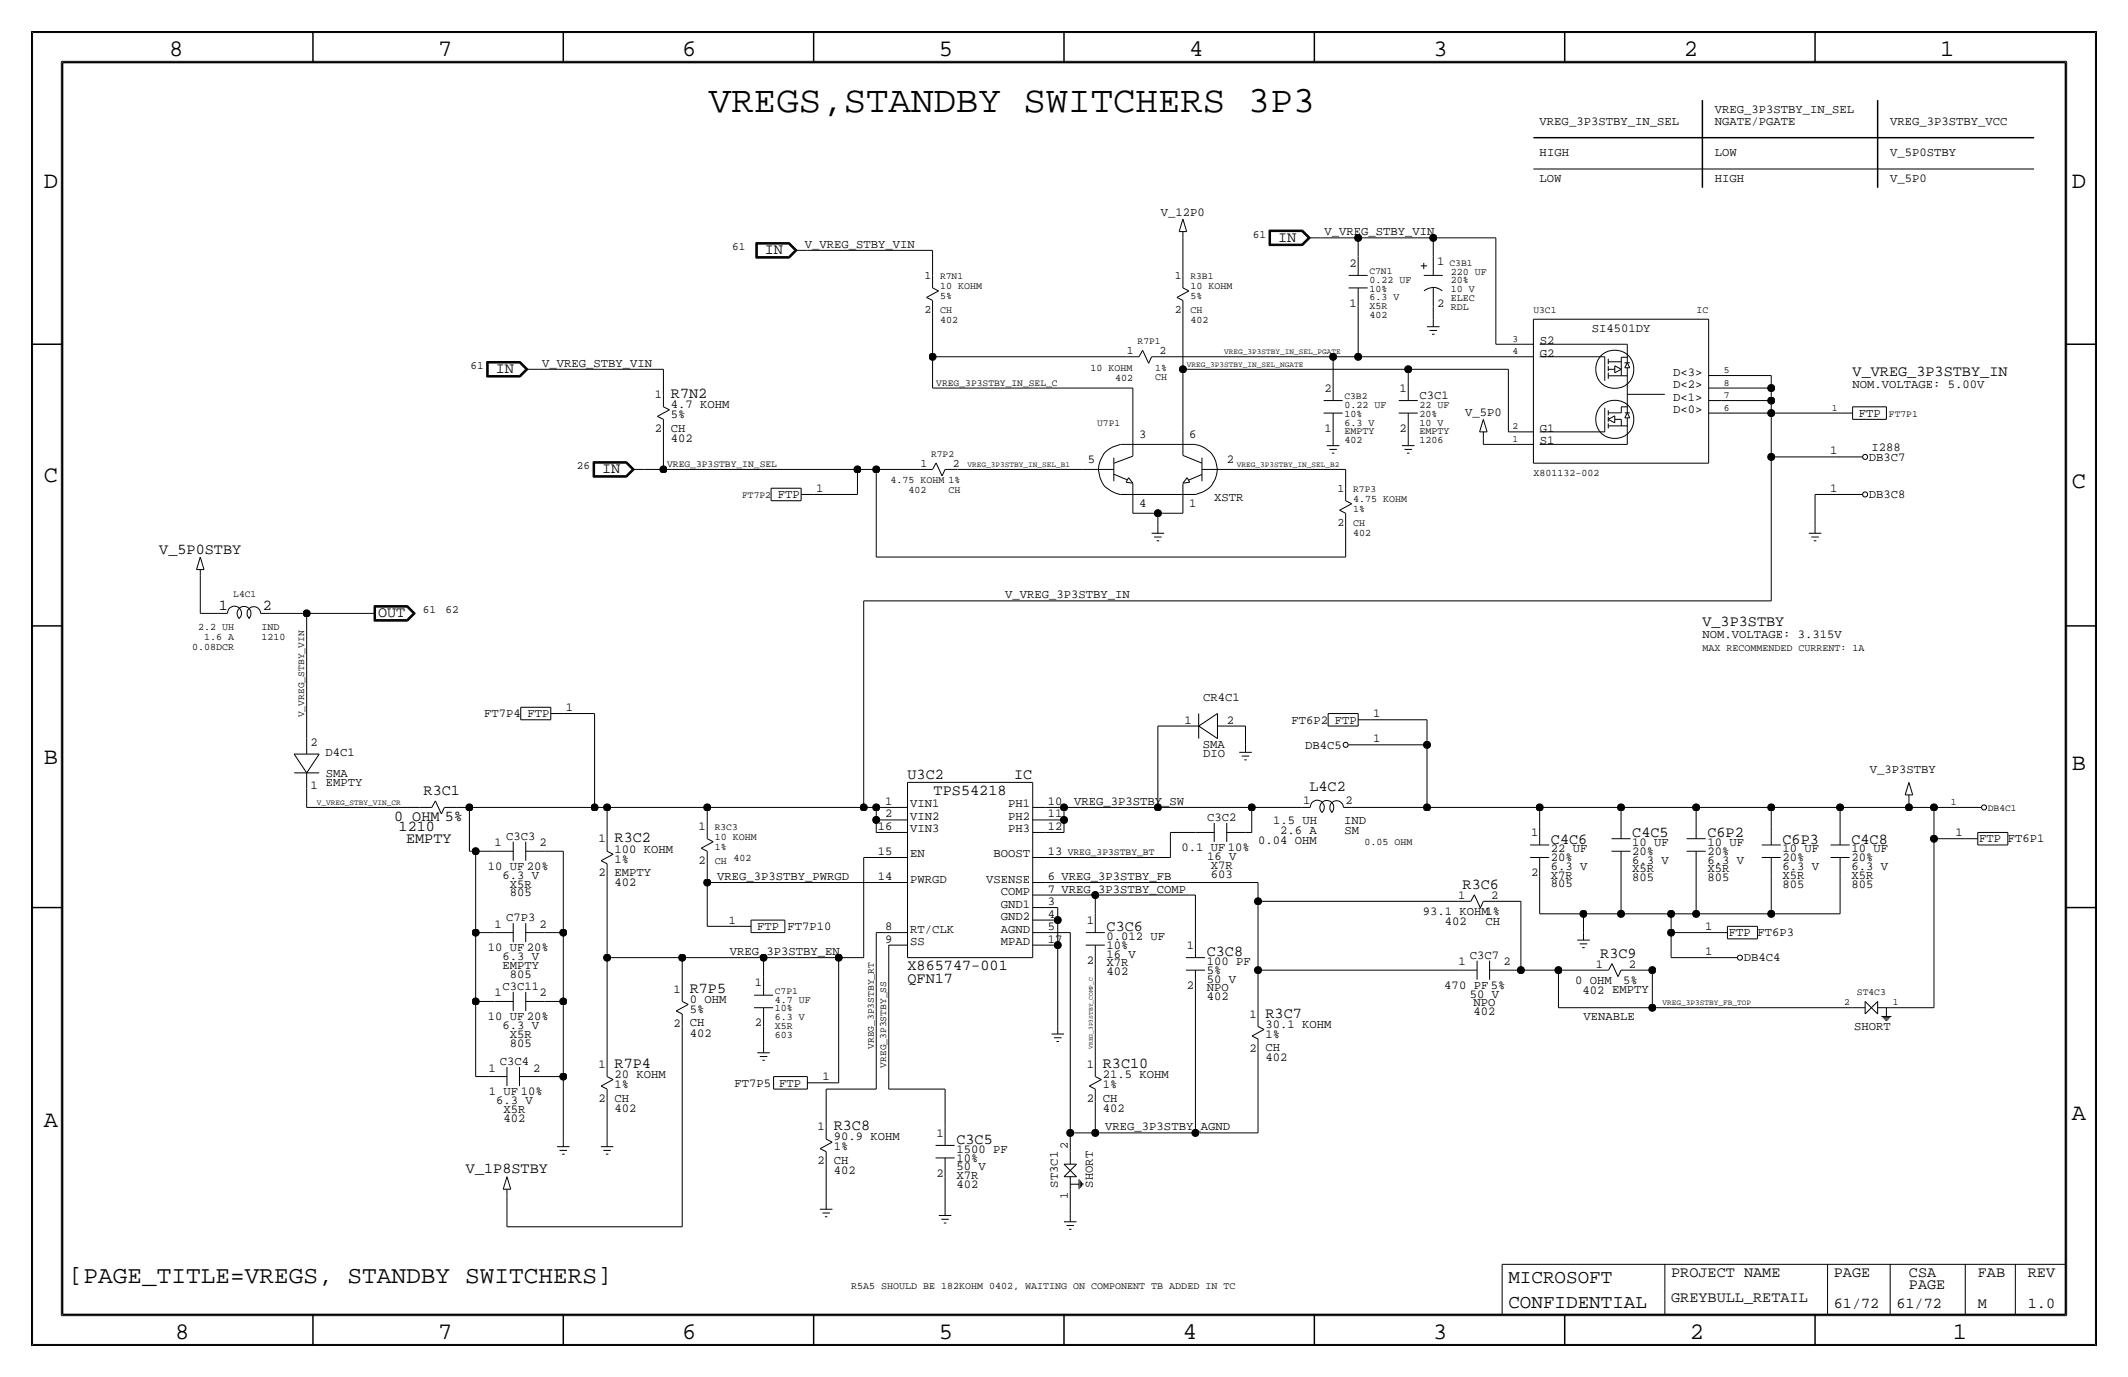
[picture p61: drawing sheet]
<svg xmlns="http://www.w3.org/2000/svg" width="432mm" height="279mm" viewBox="0 0 432 279" stroke-linecap="round" stroke-linejoin="round" font-family="sans-serif">
<defs><g id="words">
<text font-size="7.6" x="143.9" y="22.8">VREGS,STANDBY SWITCHERS 3P3</text>
<text font-size="5" x="14" y="260.3">[PAGE_TITLE=VREGS, STANDBY SWITCHERS]</text>
<g font-size="4.8">
<text x="34.3" y="11.4">8</text>
<text x="88.9" y="11.4">7</text>
<text x="138.5" y="11.4">6</text>
<text x="190.5" y="11.4">5</text>
<text x="241.3" y="11.4">4</text>
<text x="290.8" y="11.4">3</text>
<text x="341.6" y="11.4">2</text>
<text x="393.7" y="11.4">1</text>
<text x="8.9" y="38.1">D</text>
<text x="420.4" y="38.1">D</text>
<text x="8.9" y="97.8">C</text>
<text x="420.4" y="99.1">C</text>
<text x="8.9" y="154.9">B</text>
<text x="420.4" y="156.2">B</text>
<text x="420.4" y="227.3">A</text>
<text x="8.9" y="228.6">A</text>
<text x="35.6" y="271.8">8</text>
<text x="88.9" y="271.8">7</text>
<text x="138.4" y="271.8">6</text>
<text x="190.5" y="271.8">5</text>
<text x="240" y="271.8">4</text>
<text x="290.8" y="271.8">3</text>
<text x="342.9" y="271.8">2</text>
<text x="396.2" y="271.8">1</text>
</g>
<g font-size="3.9">
<text x="306.1" y="260.4">MICROSOFT</text>
<text x="306.1" y="265.4">CONFIDENTIAL</text>
</g>
<g font-size="3.1">
<text x="155.2" y="51.6">IN</text>
<text x="259.3" y="49">IN</text>
<text x="100.6" y="75.7">IN</text>
<text x="375.9" y="76.2">V_VREG_3P3STBY_IN</text>
<text x="136.1" y="80.8">R7N2</text>
<text x="122.2" y="96">IN</text>
<text x="32.3" y="112.4">V_5P0STBY</text>
<text x="44.4" y="123.7">1</text>
<text x="53.3" y="123.7">2</text>
<text x="76.7" y="125.2">OUT</text>
<text x="345.4" y="127">V_3P3STBY</text>
<text x="86" y="161.3">R3C1</text>
<text x="184.1" y="158">U3C2</text>
<text x="189.5" y="161.3">TPS54218</text>
<text x="205.8" y="158">IC</text>
<text x="265.7" y="160.4">L4C2</text>
<text x="80" y="166.6">0 OHM 5%</text>
<text x="80.9" y="168.7">1210</text>
<text x="82.4" y="171.1">EMPTY</text>
<text x="124.7" y="170.9">R3C2</text>
<text x="314.7" y="171.2">C4C6</text>
<text x="331.2" y="169.9">C4C5</text>
<text x="346.5" y="169.9">C6P2</text>
<text x="361.7" y="171.2">C6P3</text>
<text x="375.7" y="171.2">C4C8</text>
<text x="296.8" y="180.3">R3C6</text>
<text x="224.5" y="189">C3C6</text>
<text x="184.1" y="196.9">X865747-001</text>
<text x="244.9" y="194.1">C3C8</text>
<text x="324.7" y="194.3">R3C9</text>
<text x="140" y="201.4">R7P5</text>
<text x="184.1" y="199.4">QFN17</text>
<text x="256.8" y="206.5">R3C7</text>
<text x="124.7" y="216.7">R7P4</text>
<text x="223.8" y="216.7">R3C10</text>
<text x="169.2" y="229.4">R3C8</text>
<text x="194.1" y="232.2">C3C5</text>
<text x="94.5" y="238.1">V_1P8STBY</text>
<text x="339.1" y="259.1">PROJECT NAME</text>
<text x="372.1" y="259.1">PAGE</text>
<text x="387.4" y="259.1">CSA</text>
<text x="387.4" y="261.6">PAGE</text>
<text x="401.3" y="259.1">FAB</text>
<text x="411.5" y="259.1">REV</text>
<text x="339.1" y="264.2">GREYBULL_RETAIL</text>
<text x="372.1" y="265.4">61/72</text>
<text x="384.8" y="265.4">61/72</text>
<text x="401.3" y="265.4">M</text>
<text x="411.5" y="265.4">1.0</text>
</g>
<g font-size="2.5">
<text x="348" y="22.9">VREG_3P3STBY_IN_SEL</text>
<text x="312.4" y="25.4">VREG_3P3STBY_IN_SEL</text>
<text x="348" y="25.4">NGATE/PGATE</text>
<text x="383.5" y="25.4">VREG_3P3STBY_VCC</text>
<text x="312.4" y="31.8">HIGH</text>
<text x="348" y="31.8">LOW</text>
<text x="383.5" y="31.8">V_5P0STBY</text>
<text x="312.4" y="36.8">LOW</text>
<text x="348" y="36.8">HIGH</text>
<text x="383.5" y="36.8">V_5P0</text>
<text x="235.6" y="43.8">V_12P0</text>
<text x="268.7" y="47.8">V_VREG_STBY_VIN</text>
<text x="163.3" y="50.3">V_VREG_STBY_VIN</text>
<text x="291.6" y="53.8">1</text>
<text x="273.8" y="54.1">2</text>
<text x="273.8" y="62.2">1</text>
<text x="291.6" y="62.2">2</text>
<text x="312.4" y="69.9">S2</text>
<text x="323" y="67.3">SI4501DY</text>
<text x="110" y="74.4">V_VREG_STBY_VIN</text>
<text x="312.4" y="72.4">G2</text>
<text x="339.5" y="76.2">D&lt;3&gt;</text>
<text x="132.9" y="80.8">1</text>
<text x="136.1" y="82.8">4.7 KOHM</text>
<text x="268.8" y="79.5">2</text>
<text x="284" y="79.5">1</text>
<text x="288" y="81">C3C1</text>
<text x="339.5" y="83.8">D&lt;0&gt;</text>
<text x="339.5" y="81.3">D&lt;1&gt;</text>
<text x="339.5" y="78.7">D&lt;2&gt;</text>
<text x="375.9" y="78.7">NOM.VOLTAGE: 5.00V</text>
<text x="132.9" y="87.6">2</text>
<text x="136.1" y="89.7">402</text>
<text x="136.1" y="87.6">CH</text>
<text x="136.1" y="84.8">5%</text>
<text x="231.1" y="88.9">3</text>
<text x="241.3" y="88.9">6</text>
<text x="268.8" y="87.6">1</text>
<text x="284" y="87.6">2</text>
<text x="297.3" y="84.4">V_5P0</text>
<text x="312.4" y="87.6">G1</text>
<text x="377.2" y="84.6">FTP</text>
<text x="220.8" y="94">5</text>
<text x="248.9" y="94">2</text>
<text x="312.4" y="90.2">S1</text>
<text x="371.4" y="92.2">1</text>
<text x="379.2" y="93.5">DB3C7</text>
<text x="379.7" y="91.4">I288</text>
<text x="157.8" y="101.1">FTP</text>
<text x="165.6" y="99.8">1</text>
<text x="246.4" y="101.6">XSTR</text>
<text x="371.4" y="99.8">1</text>
<text x="379.2" y="101.1">DB3C8</text>
<text x="231.1" y="102.9">4</text>
<text x="241.3" y="102.9">1</text>
<text x="204" y="121.4">V_VREG_3P3STBY_IN</text>
<text x="345.4" y="129.5">NOM.VOLTAGE: 3.315V</text>
<text x="244.1" y="142.2">CR4C1</text>
<text x="98.2" y="145.5">FT7P4</text>
<text x="107" y="145.5">FTP</text>
<text x="114.8" y="144.3">1</text>
<text x="240.3" y="146.8">1</text>
<text x="248.9" y="146.8">2</text>
<text x="262.1" y="146.8">FT6P2</text>
<text x="270.9" y="146.8">FTP</text>
<text x="278.6" y="145.5">1</text>
<text x="63" y="151.4">2</text>
<text x="66" y="153.4">D4C1</text>
<text x="244.1" y="151.7">SMA</text>
<text x="244.1" y="153.6">DIO</text>
<text x="264.8" y="151.9">DB4C5</text>
<text x="278.6" y="150.6">1</text>
<text x="63" y="160">1 EMPTY</text>
<text x="66.1" y="157.6">SMA</text>
<text x="379.4" y="156.8">V_3P3STBY</text>
<text x="179.6" y="165.9">2</text>
<text x="179.6" y="163.3">1</text>
<text x="184.7" y="166.4">VIN2</text>
<text x="184.7" y="163.8">VIN1</text>
<text x="204.6" y="166.4">PH2</text>
<text x="204.6" y="163.8">PH1</text>
<text x="212.6" y="165.9">11</text>
<text x="212.6" y="163.3">10</text>
<text x="217.9" y="163.3">VREG_3P3STBY_SW</text>
<text x="244.9" y="166.6">C3C2</text>
<text x="258.3" y="167.1">1.5 UH</text>
<text x="264.4" y="163.1">1</text>
<text x="272.7" y="167.2">IND</text>
<text x="273" y="163.1">2</text>
<text x="100.4" y="171.7">1</text>
<text x="102.7" y="170.4">C3C3</text>
<text x="109.5" y="171.7">2</text>
<text x="121.5" y="170.9">1</text>
<text x="124.7" y="173">100 KOHM</text>
<text x="141.8" y="168.4">1</text>
<text x="178.1" y="168.4">16</text>
<text x="178.1" y="173.5">15</text>
<text x="184.7" y="168.9">VIN3</text>
<text x="184.7" y="174">EN</text>
<text x="201.6" y="174">BOOST</text>
<text x="204.6" y="168.9">PH3</text>
<text x="212.6" y="168.4">12</text>
<text x="212.6" y="173.5">13</text>
<text x="239.7" y="172.7">0.1 UF 10%</text>
<text x="255.3" y="171.2">0.04 OHM</text>
<text x="259.8" y="169.2">2.6 A</text>
<text x="272.8" y="169.2">SM</text>
<text x="310.7" y="169.7">1</text>
<text x="314.7" y="173">22 UF</text>
<text x="331.2" y="173.5">20%</text>
<text x="331.2" y="171.7">10 UF</text>
<text x="346.5" y="173.5">20%</text>
<text x="346.5" y="171.7">10 UF</text>
<text x="361.7" y="173">10 UF</text>
<text x="375.7" y="173">10 UF</text>
<text x="396.8" y="169.7">1</text>
<text x="401.6" y="170.9">FTP FT6P1</text>
<text x="99" y="176.5">10 UF 20%</text>
<text x="101.9" y="178.3">6.3 V</text>
<text x="121.5" y="177.8">2</text>
<text x="124.7" y="175">1%</text>
<text x="124.7" y="179.8">402</text>
<text x="124.7" y="177.8">EMPTY</text>
<text x="141.8" y="175.3">2</text>
<text x="145.5" y="178.6">VREG_3P3STBY_PWRGD</text>
<text x="178.1" y="178.6">14</text>
<text x="184.7" y="179.1">PWRGD</text>
<text x="200.1" y="179.1">VSENSE</text>
<text x="212.6" y="178.6">6 VREG_3P3STBY_FB</text>
<text x="244.9" y="174.5">16 V</text>
<text x="245.7" y="176.3">X7R</text>
<text x="245.7" y="178.1">603</text>
<text x="310.7" y="177.8">2</text>
<text x="314.7" y="174.7">20%</text>
<text x="314.7" y="176.5">6.3 V</text>
<text x="314.7" y="178.3">X7R</text>
<text x="331.2" y="175.2">6.3 V</text>
<text x="331.2" y="178.8">805</text>
<text x="331.2" y="177">X5R</text>
<text x="346.5" y="177">X5R</text>
<text x="346.5" y="175.3">6.3 V</text>
<text x="346.5" y="178.8">805</text>
<text x="361.7" y="174.7">20%</text>
<text x="361.7" y="178.3">X5R</text>
<text x="361.7" y="176.5">6.3 V</text>
<text x="375.7" y="174.8">20%</text>
<text x="375.7" y="178.3">X5R</text>
<text x="375.7" y="176.5">6.3 V</text>
<text x="103.4" y="180.1">X5R</text>
<text x="103.4" y="181.9">805</text>
<text x="203.1" y="184.1">GND1</text>
<text x="203.1" y="181.6">COMP</text>
<text x="212.6" y="183.6">3</text>
<text x="212.6" y="181.1">7 VREG_3P3STBY_COMP</text>
<text x="288.7" y="185.7">93.1 KOHM1%</text>
<text x="295.9" y="182.4">1</text>
<text x="302.6" y="182.4">2</text>
<text x="314.7" y="180.1">805</text>
<text x="361.7" y="180.1">805</text>
<text x="375.7" y="180.1">805</text>
<text x="100.4" y="188.2">1</text>
<text x="102.7" y="186.9">C7P3</text>
<text x="109.5" y="188.2">2</text>
<text x="153.7" y="188.7">FTP</text>
<text x="159.8" y="188.7">FT7P10</text>
<text x="179.6" y="191.3">9</text>
<text x="179.6" y="188.7">8</text>
<text x="184.7" y="191.8">SS</text>
<text x="184.7" y="189.2">RT/CLK</text>
<text x="203.1" y="191.8">MPAD</text>
<text x="203.1" y="186.7">GND2</text>
<text x="203.1" y="189.2">AGND</text>
<text x="212.6" y="191.3">17</text>
<text x="212.6" y="186.2">4</text>
<text x="212.6" y="188.7">5</text>
<text x="220.5" y="187.5">1</text>
<text x="224.5" y="190.7">0.012 UF</text>
<text x="293.2" y="187.7">402</text>
<text x="301.4" y="187.6">CH</text>
<text x="346" y="188.7">1</text>
<text x="350.8" y="190">FTP FT6P3</text>
<text x="99" y="193">10 UF 20%</text>
<text x="101.9" y="194.8">6.3 V</text>
<text x="101.9" y="196.6">EMPTY</text>
<text x="148.1" y="193.8">VREG_3P3STBY_EN</text>
<text x="220.5" y="195.6">2</text>
<text x="224.5" y="196.1">X7R</text>
<text x="224.5" y="194.3">16 V</text>
<text x="224.5" y="192.5">10%</text>
<text x="224.5" y="197.9">402</text>
<text x="240.8" y="192.5">1</text>
<text x="244.9" y="195.8">100 PF</text>
<text x="244.9" y="197.6">5%</text>
<text x="295.9" y="195.8">1</text>
<text x="298.3" y="194.6">C3C7</text>
<text x="305.1" y="195.8">2</text>
<text x="323.8" y="196.3">1</text>
<text x="330.5" y="196.3">2</text>
<text x="346" y="193.8">1</text>
<text x="353.8" y="195.1">DB4C4</text>
<text x="100.4" y="202.2">1</text>
<text x="101.9" y="200.9">C3C11</text>
<text x="103.4" y="198.4">805</text>
<text x="109.5" y="202.2">2</text>
<text x="136.7" y="201.4">1</text>
<text x="140" y="203.5">0 OHM</text>
<text x="153.2" y="200.2">1</text>
<text x="240.8" y="200.7">2</text>
<text x="244.9" y="202.9">402</text>
<text x="244.9" y="199.4">50 V</text>
<text x="244.9" y="201.2">NPO</text>
<text x="293.1" y="200.6">470 PF 5%</text>
<text x="298.3" y="202.4">50 V</text>
<text x="319.6" y="199.6">0 OHM</text>
<text x="321.1" y="201.7">402 EMPTY</text>
<text x="329.4" y="199.6">5%</text>
<text x="99" y="207">10 UF 20%</text>
<text x="101.9" y="208.8">6.3 V</text>
<text x="136.7" y="208.3">2</text>
<text x="140" y="205.5">5%</text>
<text x="140" y="208.3">CH</text>
<text x="153.2" y="208.3">2</text>
<text x="253.5" y="206.5">1</text>
<text x="256.8" y="208.5">30.1 KOHM</text>
<text x="299" y="206">402</text>
<text x="299" y="204.2">NPO</text>
<text x="321.3" y="207">VENABLE</text>
<text x="376.3" y="209">SHORT</text>
<text x="103.4" y="212.3">805</text>
<text x="103.4" y="210.6">X5R</text>
<text x="140" y="210.3">402</text>
<text x="253.5" y="213.4">2</text>
<text x="256.8" y="210.6">1%</text>
<text x="256.8" y="215.4">402</text>
<text x="256.8" y="213.4">CH</text>
<text x="99.1" y="217.4">1</text>
<text x="101.4" y="216.2">C3C4</text>
<text x="108.2" y="217.4">2</text>
<text x="121.4" y="216.7">1</text>
<text x="124.7" y="218.7">20 KOHM</text>
<text x="124.7" y="220.7">1%</text>
<text x="149" y="220.5">FT7P5</text>
<text x="158.1" y="220.5">FTP</text>
<text x="166.9" y="219.2">1</text>
<text x="220.5" y="216.7">1</text>
<text x="223.8" y="218.7">21.5 KOHM</text>
<text x="223.8" y="220.7">1%</text>
<text x="99.2" y="222.3">1 UF 10%</text>
<text x="100.7" y="224">6.3 V</text>
<text x="102.2" y="225.8">X5R</text>
<text x="102.2" y="227.6">402</text>
<text x="121.4" y="223.5">2</text>
<text x="124.7" y="223.5">CH</text>
<text x="124.7" y="225.6">402</text>
<text x="220.5" y="223.5">2</text>
<text x="223.8" y="223.5">CH</text>
<text x="223.8" y="225.5">402</text>
<text x="165.9" y="229.4">1</text>
<text x="169.2" y="231.4">90.9 KOHM</text>
<text x="169.2" y="233.4">1%</text>
<text x="190" y="230.6">1</text>
<text x="194.1" y="233.9">1500 PF</text>
<text x="224.3" y="229.4">VREG_3P3STBY_AGND</text>
<text x="165.9" y="236.2">2</text>
<text x="169.2" y="236.2">CH</text>
<text x="169.2" y="238.3">402</text>
<text x="190" y="238.8">2</text>
<text x="194.1" y="237.5">50 V</text>
<text x="194.1" y="239.3">X7R</text>
<text x="194.1" y="235.7">10%</text>
<text x="194.1" y="241.1">402</text>
<text x="214.6" y="241" transform="rotate(-90 214.6 241)">ST3C1</text>
<text x="221.7" y="241" transform="rotate(-90 221.7 241)">SHORT</text>
</g>
<g font-size="2.4">
<text x="147.9" y="187.5">1</text>
<text x="216.7" y="233.2" transform="rotate(-90 216.7 233.2)">2</text>
<text x="216.7" y="243.3" transform="rotate(-90 216.7 243.3)">1</text>
</g>
<g font-size="2.3">
<text x="148.5" y="50.8">61</text>
<text x="254.2" y="48.3">61</text>
<text x="187.6" y="56.6">1</text>
<text x="238.4" y="56.6">1</text>
<text x="187.6" y="63.5">2</text>
<text x="238.4" y="63.5">2</text>
<text x="228.7" y="71.9">1</text>
<text x="235.3" y="71.9">2</text>
<text x="95.5" y="74.9">61</text>
<text x="117" y="95.3">26</text>
<text x="186.8" y="94.7">1</text>
<text x="193.3" y="94.7">2</text>
<text x="271.4" y="99.8">1</text>
<text x="271.4" y="106.7">2</text>
<text x="85.8" y="124.5">61</text>
<text x="90.4" y="124.5">62</text>
</g>
<g font-size="2">
<text x="294.1" y="53.9">C3B1</text>
<text x="190.8" y="58.7">10 KOHM</text>
<text x="190.8" y="56.6">R7N1</text>
<text x="241.6" y="58.7">10 KOHM</text>
<text x="241.6" y="56.6">R3B1</text>
<text x="277.9" y="55.6">C7N1</text>
<text x="277.9" y="59.2">10%</text>
<text x="277.9" y="57.4">0.22 UF</text>
<text x="294.4" y="59.3">10 V</text>
<text x="294.4" y="57.5">20%</text>
<text x="294.4" y="55.7">220 UF</text>
<text x="190.8" y="60.7">5%</text>
<text x="190.8" y="65.5">402</text>
<text x="190.8" y="63.5">CH</text>
<text x="241.6" y="65.5">402</text>
<text x="241.6" y="60.7">5%</text>
<text x="241.6" y="63.5">CH</text>
<text x="277.9" y="61">6.3 V</text>
<text x="277.9" y="64.5">402</text>
<text x="277.9" y="62.7">X5R</text>
<text x="294.4" y="61.1">ELEC</text>
<text x="294.4" y="62.8">RDL</text>
<text x="311.1" y="63.5">U3C1</text>
<text x="344.3" y="63.5">IC</text>
<text x="230.8" y="69.9">R7P1</text>
<text x="306.9" y="69.3">3</text>
<text x="306.9" y="71.9">4</text>
<text x="221.3" y="75.2">10 KOHM</text>
<text x="226.3" y="77.2">402</text>
<text x="234.4" y="77.1">CH</text>
<text x="234.4" y="75.2">1%</text>
<text x="349.8" y="75.7">5</text>
<text x="190" y="78.2">VREG_3P3STBY_IN_SEL_C</text>
<text x="272.8" y="82.8">0.22 UF</text>
<text x="272.8" y="81">C3B2</text>
<text x="288" y="82.8">22 UF</text>
<text x="349.8" y="78.2">8</text>
<text x="349.8" y="80.8">7</text>
<text x="349.8" y="83.3">6</text>
<text x="371.7" y="83.3">1</text>
<text x="222.6" y="86.4">U7P1</text>
<text x="272.8" y="89.9">402</text>
<text x="272.8" y="84.6">10%</text>
<text x="272.8" y="86.4">6.3 V</text>
<text x="272.8" y="88.1">EMPTY</text>
<text x="288" y="89.9">1206</text>
<text x="288" y="86.4">10 V</text>
<text x="288" y="84.6">20%</text>
<text x="288" y="88.1">EMPTY</text>
<text x="306.9" y="89.7">1</text>
<text x="306.9" y="87.1">2</text>
<text x="383.3" y="84.6">FT7P1</text>
<text x="135.4" y="94.7">VREG_3P3STBY_IN_SEL</text>
<text x="188.9" y="92.7">R7P2</text>
<text x="150.6" y="101.1">FT7P2</text>
<text x="180.7" y="98">4.75 KOHM 1%</text>
<text x="184.4" y="100.1">402</text>
<text x="192.5" y="100">CH</text>
<text x="274.6" y="101.9">4.75 KOHM</text>
<text x="274.6" y="99.8">R7P3</text>
<text x="311.1" y="96.5">X801132-002</text>
<text x="274.6" y="106.7">CH</text>
<text x="274.6" y="103.9">1%</text>
<text x="274.6" y="108.7">402</text>
<text x="47.3" y="121.1">L4C1</text>
<text x="39" y="131.8">0.08DCR</text>
<text x="40.2" y="127.8">2.2 UH</text>
<text x="41.4" y="129.8">1.6 A</text>
<text x="53" y="127.9">IND</text>
<text x="53.1" y="129.8">1210</text>
<text x="345.4" y="132.1">MAX RECOMMENDED CURRENT: 1A</text>
<text x="61.7" y="145.5" transform="rotate(-90 61.7 145.5)">V_VREG_STBY_VIN</text>
<text x="395.8" y="163.3">1</text>
<text x="403.4" y="164.6">DB4C1</text>
<text x="145" y="172.5">1%</text>
<text x="145" y="170.4">10 KOHM</text>
<text x="145" y="168.4">R3C3</text>
<text x="216.7" y="173.5">VREG_3P3STBY_BT</text>
<text x="276.9" y="171.4">0.05 OHM</text>
<text x="145" y="175.3">CH 402</text>
<text x="157.2" y="203.5">4.7 UF</text>
<text x="157.2" y="201.7">C7P1</text>
<text x="374.2" y="204">2</text>
<text x="376.8" y="201.9">ST4C3</text>
<text x="384" y="204">1</text>
<text x="157.2" y="208.8">X5R</text>
<text x="157.2" y="207">6.3 V</text>
<text x="157.2" y="205.2">10%</text>
<text x="157.2" y="210.6">603</text>
<text x="177.3" y="212.9" transform="rotate(-90 177.3 212.9)">VREG_3P3STBY_RT</text>
<text x="179.8" y="216.7" transform="rotate(-90 179.8 216.7)">VREG_3P3STBY_SS</text>
<text x="172.7" y="261.6">R5A5 SHOULD BE 182KOHM 0402, WAITING ON COMPONENT TB ADDED IN TC</text>
</g>
<g font-size="1.6">
<text x="248.4" y="71.9">VREG_3P3STBY_IN_SEL_PGATE</text>
<text x="240.8" y="74.4">VREG_3P3STBY_IN_SEL_NGATE</text>
<text x="196.3" y="94.7">VREG_3P3STBY_IN_SEL_B1</text>
<text x="251" y="94.7">VREG_3P3STBY_IN_SEL_B2</text>
<text x="64.3" y="163.3">V_VREG_STBY_VIN_CR</text>
<text x="337.3" y="204">VREG_3P3STBY_FB_TOP</text>
</g>
<text font-size="1.3" x="221.7" y="212.9" transform="rotate(-90 221.7 212.9)">VREG_3P3STBY_COMP_C</text>
</g></defs>
<!-- layer: Nets -->
<g fill="none" stroke="#000" stroke-width=".2">
<path d="M311.1 34.3h101.7zM163.8 50.8h25.4zM189.2 50.8v5.1zM240 48.3v7.6zM268 48.3h7.6zM275.6 48.3v3.8zM275.6 48.3h15.2zM290.8 48.3h12.7zM290.8 48.3v3.8zM303.5 48.3v21.5zM109.2 74.9h25.4zM134.6 74.9v5.1z"/>
<path d="M189.2 78.7h40.7zM189.2 72.4h39.4zM189.2 63.5v8.9zM189.2 72.4v6.3zM229.9 78.7v8.9zM236.2 72.4h34.3zM240 74.9v12.7zM240 74.9h45.8zM240 63.5v11.4zM270.5 72.4v5.1zM270.5 72.4h5.1zM275.6 72.4h33z"/>
<path d="M275.6 62.2v10.2zM285.7 74.9h20.4zM285.8 74.9v2.6zM290.8 62.2v2.6zM303.5 69.8h5.1zM306.1 74.9v12.7zM349.2 78.7h10.2zM349.2 76.2h10.2zM359.4 76.2v2.5zM359.4 78.7v2.6zM130.8 95.2h3.8zM134.6 95.2h39.4z"/>
<path d="M134.6 87.6v7.7zM174 95.2h3.8zM174 95.2v5.1zM177.8 95.2v17.8zM177.8 95.2h8.9zM194.3 95.2h25.4zM250.2 95.2h22.8zM270.5 87.6v1.3zM273 95.2v3.9zM285.8 87.6v1.3zM301 88.9v1.3zM301 90.2h7.6z"/>
<path d="M306.1 87.6h2.5zM349.2 81.3h10.2zM349.2 83.8h10.2zM359.4 81.3v2.5zM359.4 83.8h14zM359.4 83.8v8.9zM359.4 92.7v29.2zM359.4 92.7h14zM40.6 116.8v7.7zM165.1 100.3h8.9zM177.8 113h95.2zM229.9 104.1h5z"/>
<path d="M229.9 102.9v1.2zM234.9 104.1v2.6zM235 104.1h5zM240 102.9v1.2zM273 106.7v6.3zM368.3 100.3v6.4zM368.3 100.3h5.1zM40.6 124.5h3.8zM54.6 124.5h7.6zM62.2 124.5h11.5zM62.2 124.5v25.4zM175.3 121.9h184.1z"/>
<path d="M175.3 121.9v41.9zM114.3 144.8h6.3zM120.6 144.8v19zM234.9 147.3v16.5zM235 147.3h5zM250.2 147.3h2.5zM252.7 147.3v3.8zM278.1 151.1h11.5zM278.1 146h11.5zM289.6 151.1v12.7zM289.6 146v5.1zM62.2 160v3.8z"/>
<path d="M62.2 163.8h22.9zM92.7 163.8h2.5zM95.2 163.8h25.4zM95.2 163.8v8.9zM95.2 172.7h1.3zM96.5 172.7h3.8zM96.5 172.7v16.5zM110.5 172.7h3.8zM114.3 172.7v16.5zM120.6 163.8h2.6zM123.2 163.8v6.4zM123.2 177.8v16.5z"/>
<path d="M123.2 163.8h20.3zM143.5 179.1h38.1zM143.5 175.3v3.8zM143.5 179.1v8.9zM143.5 163.8h31.8zM143.5 163.8v3.8zM175.3 163.8h2.5zM175.3 174h6.3zM175.3 174v20.3zM177.8 168.9h3.8zM177.8 166.4v2.5zM177.8 166.4h3.8z"/>
<path d="M177.8 163.8v2.6zM177.8 163.8h3.8zM212.1 179.1h43.2zM212.1 163.8h3.8zM212.1 168.9h3.8zM212.1 166.4h3.8zM212.1 174h25.4zM215.9 166.4v2.5zM215.9 163.8v2.6zM215.9 163.8h19zM234.9 163.8h19.1zM237.5 168.9h5.1z"/>
<path d="M237.5 168.9v5.1zM252.7 168.9h1.3zM254 163.8h10.2zM254 163.8v5.1zM255.3 179.1v3.8zM274.3 163.8h15.3zM289.6 163.8h22.8zM312.4 177.8v7.6zM312.4 163.8h16.5zM312.4 163.8v3.8zM328.9 176.5v8.9zM328.9 163.8h15.3z"/>
<path d="M328.9 163.8v2.6zM344.2 176.5v8.9zM344.2 163.8h15.2zM344.2 163.8v2.6zM359.4 177.8v7.6zM359.4 163.8h14zM359.4 163.8v3.8zM373.4 177.8v7.6zM373.4 163.8h14zM373.4 163.8v3.8zM387.3 162.6v1.2zM387.3 163.8h5.1z"/>
<path d="M392.4 163.8v6.4zM392.4 170.2h6.4zM392.4 170.2v34.3zM392.4 163.8h5.1zM96.5 189.2h3.8zM96.5 189.2v14zM110.5 189.2h3.8zM114.3 189.2v14zM123.2 194.3v21.6zM123.2 194.3h15.2zM138.4 194.3h16.5zM138.4 194.3v6.4z"/>
<path d="M143.5 188h6.4zM154.9 194.3h15.3zM154.9 194.3v3.8zM170.2 194.3h5.1zM170.2 194.3v25.4zM177.8 189.2h3.8zM177.8 189.2v31.8zM180.3 191.8v29.2zM180.3 191.8h1.3zM212.1 189.2h5.1zM212.1 181.6h10.1zM212.1 191.8h2.5z"/>
<path d="M212.1 186.7h2.5zM212.1 184.1h2.5zM214.6 191.8v16.5zM214.6 186.7v5.1zM214.6 184.1v2.6zM217.2 189.2v40.7zM222.2 181.6h20.4zM222.2 181.6v3.8zM222.2 195.6v20.3zM242.6 181.6v8.9zM255.3 182.9v13.9zM255.3 196.8v8.9z"/>
<path d="M255.3 182.9h40.6zM255.3 196.8h40.6zM303.5 182.9h5.1zM306.1 196.8h2.5zM308.6 182.9v13.9zM308.6 196.8h7.6zM312.4 185.4h8.9zM316.2 196.8h7.7zM316.2 196.8v7.7zM321.3 185.4v3.8zM321.3 185.4h7.6zM328.9 185.4h10.2z"/>
<path d="M331.5 196.8h3.8zM335.3 196.9v7.6zM339.1 185.4h5.1zM339.1 185.4v3.8zM339.1 189.2v5.1zM339.1 194.3h8.9zM339.1 189.2h8.9zM344.2 185.4h15.2zM359.4 185.4h14zM96.5 203.2h3.8zM96.5 203.2v15.2zM96.5 218.4h2.6z"/>
<path d="M109.2 218.4h5.1zM110.5 203.2h3.8zM114.3 203.2v15.2zM114.3 218.4v12.7zM138.4 208.3v40.6zM154.9 208.3v3.8zM166.4 219.7h3.8zM242.6 200.7v29.2zM255.3 213.4v16.5zM316.2 204.5h19.1zM335.3 204.5h40.6zM383.5 204.5h8.9z"/>
<path d="M123.2 223.5v7.6zM167.6 236.2v7.6zM167.6 221h10.2zM167.6 221v7.6zM180.3 221h11.5zM191.8 238.8v6.3zM191.8 221v7.6zM217.2 229.9v3.8zM217.2 229.9h5zM222.2 229.9h20.4zM222.2 223.5v6.4zM242.6 229.9h12.7z"/>
<path d="M102.9 248.9h35.5zM102.9 242.6v6.3zM217.2 241.3v5.1z"/>
</g>
<path d="M311.1 27.9h101.7zM345.4 20.3v17.8zM381 20.3v17.8z" fill="none" stroke="#000" stroke-width=".3"/>
<g fill="#000" stroke="#000" stroke-width=".2">
<circle cx="275.6" cy="48.3" r=".72"/>
<circle cx="290.8" cy="48.3" r=".72"/>
<circle cx="189.2" cy="72.4" r=".72"/>
<circle cx="240" cy="74.9" r=".72"/>
<circle cx="270.5" cy="72.4" r=".72"/>
<circle cx="275.6" cy="72.4" r=".72"/>
<circle cx="285.8" cy="74.9" r=".72"/>
<circle cx="359.4" cy="78.7" r=".72"/>
<circle cx="134.6" cy="95.3" r=".72"/>
<circle cx="174" cy="95.3" r=".72"/>
<circle cx="177.8" cy="95.3" r=".72"/>
<circle cx="359.4" cy="83.8" r=".72"/>
<circle cx="359.4" cy="92.7" r=".72"/>
<circle cx="359.4" cy="81.3" r=".72"/>
<circle cx="235" cy="104.1" r=".72"/>
<circle cx="62.2" cy="124.5" r=".72"/>
<circle cx="289.6" cy="151.1" r=".72"/>
<circle cx="95.2" cy="163.8" r=".72"/>
<circle cx="96.5" cy="172.7" r=".72"/>
<circle cx="120.6" cy="163.8" r=".72"/>
<circle cx="123.2" cy="163.8" r=".72"/>
<circle cx="143.5" cy="179.1" r=".72"/>
<circle cx="143.5" cy="163.8" r=".72"/>
<circle cx="175.3" cy="163.8" r=".72"/>
<circle cx="177.8" cy="166.4" r=".72"/>
<circle cx="177.8" cy="163.8" r=".72"/>
<circle cx="215.9" cy="166.4" r=".72"/>
<circle cx="215.9" cy="163.8" r=".72"/>
<circle cx="235" cy="163.8" r=".72"/>
<circle cx="254" cy="163.8" r=".72"/>
<circle cx="289.6" cy="163.8" r=".72"/>
<circle cx="312.4" cy="163.8" r=".72"/>
<circle cx="328.9" cy="163.8" r=".72"/>
<circle cx="344.2" cy="163.8" r=".72"/>
<circle cx="359.4" cy="163.8" r=".72"/>
<circle cx="373.4" cy="163.8" r=".72"/>
<circle cx="387.4" cy="163.8" r=".72"/>
<circle cx="392.4" cy="170.2" r=".72"/>
<circle cx="392.4" cy="163.8" r=".72"/>
<circle cx="96.5" cy="189.2" r=".72"/>
<circle cx="114.3" cy="189.2" r=".72"/>
<circle cx="123.2" cy="194.3" r=".72"/>
<circle cx="138.4" cy="194.3" r=".72"/>
<circle cx="154.9" cy="194.3" r=".72"/>
<circle cx="170.2" cy="194.3" r=".72"/>
<circle cx="214.6" cy="186.7" r=".72"/>
<circle cx="214.6" cy="191.8" r=".72"/>
<circle cx="222.3" cy="181.6" r=".72"/>
<circle cx="255.3" cy="196.9" r=".72"/>
<circle cx="255.3" cy="182.9" r=".72"/>
<circle cx="308.6" cy="196.9" r=".72"/>
<circle cx="316.2" cy="196.9" r=".72"/>
<circle cx="321.3" cy="185.4" r=".72"/>
<circle cx="328.9" cy="185.4" r=".72"/>
<circle cx="335.3" cy="196.9" r=".72"/>
<circle cx="339.1" cy="185.4" r=".72"/>
<circle cx="339.1" cy="189.2" r=".72"/>
<circle cx="344.2" cy="185.4" r=".72"/>
<circle cx="359.4" cy="185.4" r=".72"/>
<circle cx="96.5" cy="203.2" r=".72"/>
<circle cx="114.3" cy="203.2" r=".72"/>
<circle cx="114.3" cy="218.4" r=".72"/>
<circle cx="335.3" cy="204.5" r=".72"/>
<circle cx="217.2" cy="229.9" r=".72"/>
<circle cx="222.3" cy="229.9" r=".72"/>
<circle cx="242.6" cy="229.9" r=".72"/>
</g>
<!-- layer: Components -->
<g fill="none" stroke="#000" stroke-width=".2">
<path d="M153.4 49.2v3.2zM153.4 52.4h6.8zM153.4 49.2h6.8zM153.5 49.3h6.6zM153.5 49.3v3zM153.5 52.3h6.6zM153.6 49.4v2.8zM153.6 52.2h6.5zM153.6 49.4h6.5zM153.7 49.5h6.3zM153.7 49.5v2.6zM153.7 52.1h6.3z"/>
<path d="M160 49.5l1.3 1.3zM160 52.1l1.3-1.3zM160.1 52.2l1.3-1.4zM160.1 49.4l1.3 1.4zM160.1 49.3l1.5 1.5zM160.1 52.3l1.5-1.5zM160.2 49.2l1.5 1.6zM160.2 52.4l1.5-1.6zM161.3 50.8h2.5zM189.2 55.9v2.5zM189.2 58.4l1.2 .6zM239.3 47h1.5z"/>
<path d="M240 44.5l-.7 2.5zM240 47v1.3zM240 44.4l.8 2.6zM240 55.9v2.5zM240 58.4l1.2 .6zM257.5 46.7v3.1zM257.5 49.8h6.8zM257.5 46.7h6.8zM257.6 46.8v2.9zM257.6 49.7h6.7zM257.6 46.8h6.7zM257.7 46.9v2.7z"/>
<path d="M257.7 49.6h6.5zM257.7 46.9h6.5zM257.8 47h6.4zM257.8 47v2.5zM257.8 49.5h6.4zM264.2 47l1.2 1.3zM264.2 49.6l1.4-1.3zM264.2 46.9l1.4 1.4zM264.3 49.7l1.4-1.4zM264.3 46.8l1.4 1.5zM264.3 46.7l1.6 1.6zM264.3 49.8l1.6-1.5z"/>
<path d="M265.4 48.3h2.6zM265.4 48.3l-1.2 1.2zM273.7 55.9h3.8zM273.7 58.4h3.8zM275.6 58.4v3.8zM275.6 52.1v3.8zM288.3 53.9h1.3zM288.9 53.3v1.3zM288.9 55.9h3.9zM289 59a2.77 2.77 0 0 1 3.7 0M290.8 52.1v3.8zM290.8 58.4v3.8z"/>
<path d="M98.8 73.4h6.8zM98.8 73.4v3.1zM98.8 76.5h6.8zM98.9 73.5h6.6zM98.9 73.5v2.9zM98.9 76.4h6.6zM99 73.6v2.7zM99 76.3h6.5zM99 73.6h6.5zM99.1 73.7h6.3zM99.1 73.7v2.5zM99.1 76.2h6.3z"/>
<path d="M105.4 73.7l1.3 1.2zM105.4 76.2l1.3-1.3zM105.5 76.3l1.3-1.4zM105.5 73.6l1.3 1.3zM105.5 76.4l1.5-1.5zM105.5 73.5l1.5 1.4zM105.6 73.4l1.5 1.5zM105.6 76.5l1.5-1.6zM106.7 74.9h2.5zM188 60.4l1.2 .6zM188 60.4l2.4-1.4zM189.2 61v2.5z"/>
<path d="M228.6 72.4h2.5zM231.9 71.1l1.2 2.6zM231.9 71.1l-.8 1.3zM233.7 72.4h2.5zM233.7 72.4l-.6 1.3zM238.8 60.4l1.2 .6zM238.8 60.4l2.4-1.4zM240 61v2.5zM270.5 77.5v3.8zM285.8 77.5v3.8zM289.6 66.3h2.5zM290.1 67.1h1.5z"/>
<path d="M290.6 67.8h.5zM290.8 64.8v1.5zM308.6 69.8h2.5zM308.6 72.4h2.5zM311.1 64.8h35.6zM311.1 64.8v29.2zM312.4 72.4h13.2zM312.4 69.8h17.8zM325.6 72.4v4.9zM326.3 74.9h1.4zM326.3 76.3h3.9zM326.3 73.4h2.7z"/>
<path d="M326.3 74.3v1zM326.3 72.8v1.1zM326.3 75.6v1.3zM327.7 74.2l1.3 .7zM327.7 75.6l1.3-.7zM327.7 74.2v1.4zM329 72.5h1.2zM329 72.5v3.8zM329.6 73.6h1.1zM329.7 74.6h1zM330.2 73.6l-.5 1zM330.2 74.6v9.2z"/>
<path d="M330.2 73.6l.5 1zM330.2 69.8v3.8zM346.7 64.8v29.2zM346.7 78.7h2.5zM346.7 76.2h2.5zM120.3 93.7h6.9zM120.3 93.7v3.1zM120.3 96.8h6.9zM120.4 93.8h6.7zM120.4 93.8v2.9zM120.4 96.7h6.7zM120.5 93.9v2.7z"/>
<path d="M120.5 96.6h6.6zM120.5 93.9h6.6zM120.6 94h6.4zM120.6 94v2.5zM120.6 96.5h6.4zM127 96.5l1.3-1.3zM127 94l1.3 1.2zM127.1 96.6l1.3-1.3zM127.1 93.9l1.3 1.3zM127.1 93.8l1.5 1.4zM127.2 93.7l1.5 1.5zM127.2 96.8l1.5-1.6z"/>
<path d="M128.3 95.2h2.5zM128.6 95.3l-1.5 1.4zM133.4 84.5l2.4-1.3zM133.4 84.5l1.2 .6zM134.6 80v2.5zM134.6 85.1v2.5zM134.6 82.5l1.2 .7zM156.5 99.1v2.5zM156.5 99.1h6.1zM162.6 99.1v2.5zM186.7 95.2h2.5zM189.9 93.9l1.3 2.7z"/>
<path d="M189.9 93.9l-.7 1.3zM191.8 95.2h2.5zM191.8 95.3l-.6 1.3zM219.7 95.2h6.4zM226 96.2l2.7 1.1zM226 92.9v4.7zM226.1 94l3.8-1.4zM227.3 90.2h15.3zM227.3 90.2a5.1 5.1 0 0 0-4.4 5.1 5.1 5.1 0 0 0 4.4 5M228.5 97.8l1.4 .2zM229 96.9l-.5 .9zM229 96.9l.9 1.1z"/>
<path d="M229.9 98.1v4.8zM229.9 87.6v4.9zM240 92.4l3.9 1.6zM240 98.1v4.8zM240 87.6v4.8zM240 98l1.4-.2zM240.9 96.9l-.9 1.1zM240.9 96.9l.5 .9zM241.1 97.4l2.8-1.1zM242.5 90.2a5.1 5.1 0 0 1 4.5 5.1 5.1 5.1 0 0 1-4.5 5M243.9 95.2h6.3zM243.9 92.9v4.7z"/>
<path d="M268.6 81.3h3.8zM268.6 83.8h3.8zM269.2 90.4h2.6zM269.7 91.2h1.6zM270.3 91.9h.5zM270.5 83.8v3.8zM270.5 88.9v1.5zM273 99.1v2.5zM283.8 81.3h3.9zM283.8 83.8h3.9zM284.5 90.4h2.5zM285 91.2h1.5z"/>
<path d="M285.5 91.9h.5zM285.8 83.8v3.8zM285.8 88.9v1.5zM300.2 87.6h1.6zM301 85.1l-.8 2.5zM301 87.6v1.3zM301 85.1l.8 2.5zM308.6 90.2h2.5zM308.6 87.6h2.5zM311.1 94h35.6zM312.4 90.2h17.8zM312.4 87.6h13.2z"/>
<path d="M325.6 82.8v4.8zM326.3 83.8h2.7zM326.3 85.9v1zM326.3 86.4h3.9zM326.3 83.3v1zM326.3 85.1l1.4-.7zM326.3 85.1l1.4 .7zM326.3 84.6v1zM327.7 84.4v1.4zM327.7 85.1h1.3zM329 82.5h1.2zM329 82.5v1.3z"/>
<path d="M329 85.1v1.3zM329.7 84.8h1zM329.7 83.8h1zM330.2 83.8l-.5 1zM330.2 80h7.6zM330.2 83.8l.5 1zM330.2 84.8v5.4zM346.7 81.3h2.5zM346.7 83.8h2.5zM373.3 92.7h4.6zM373.4 83.8h2.5zM375.9 85.1h6.9z"/>
<path d="M375.9 82.6v2.5zM375.9 82.5h6.9zM382.8 82.6v2.5zM39.9 115.6h1.5zM40.6 113l-.7 2.6zM40.6 115.6v1.2zM40.6 113l.8 2.6zM156.5 101.6h6.1zM162.6 100.3h2.5zM227.3 100.3h15.3zM233.7 108.2h2.5zM234.2 109h1.5z"/>
<path d="M234.7 109.7h.5zM234.9 106.7v1.5zM271.8 103.5l2.5-1.3zM271.8 103.5l1.3 .6zM273 104.1v2.6zM273 101.6l1.3 .6zM367 108.2h2.6zM367.5 109h1.6zM368 109.7h.6zM368.3 106.7v1.5zM373.3 100.3h4.6zM44.4 124.5h1.8z"/>
<path d="M46.2 124.4a1.42 1.42 0 0 1 2-1.2 1.42 1.42 0 0 1 .3 2.3M48.5 125.5a1.42 1.42 0 0 1 0-2 1.42 1.42 0 0 1 2 0 1.42 1.42 0 0 1 0 2M52.9 124.5h1.7zM52.9 124.5a1.38 1.38 0 0 0-2-1.3 1.38 1.38 0 0 0-.3 2.3M73.7 124.5h2.5zM75.9 126h6.8zM75.9 122.9v3.1zM75.9 122.9h6.8zM76 123h6.7zM76 123v2.9zM76 125.9h6.7zM76.1 123.1h6.5z"/>
<path d="M76.1 123.1v2.7zM76.1 125.8h6.5zM76.2 123.2v2.5zM76.2 125.7h6.3zM76.2 123.2h6.3zM82.5 125.7l1.3-1.2zM82.6 123.2l1.2 1.3zM82.6 125.8l1.4-1.3zM82.6 123.1l1.4 1.4zM82.7 125.9l1.4-1.4zM82.7 123l1.4 1.5zM82.7 122.9l1.6 1.6z"/>
<path d="M82.7 126l1.6-1.5zM59.7 153l2.5 3.8zM59.7 153h5.1zM59.7 156.8h5.1zM62.2 156.8v3.2zM62.2 149.9v3.1zM64.8 153l-2.6 3.8zM105.7 146h6.1zM105.7 143.5v2.6zM105.7 143.5h6.1zM111.8 144.8h2.5zM111.8 143.5v2.6z"/>
<path d="M184.1 158.8h25.4zM184.1 158.8v35.5zM209.5 158.8v35.5zM240 147.3h3.2zM243.2 147.3l3.8-2.5zM243.2 144.8v5.1zM243.2 147.3l3.8 2.6zM247 147.3h3.2zM247 144.8v5.1zM251.5 152.7h2.5zM252 153.4h1.5zM252.5 154.2h.5z"/>
<path d="M252.7 151.1v1.6zM269.5 147.3h6.1zM269.5 144.8v2.5zM269.5 144.8h6.1zM273.6 151.1h4.6zM275.6 144.8v2.5zM275.6 146h2.5zM387.3 158.7l-.7 2.6zM387.3 158.8l.8 2.5zM85.1 163.8h2.5zM88.3 162.5l-.7 1.3zM88.3 162.5l1.3 2.7z"/>
<path d="M90.2 163.8l-.6 1.4zM90.2 163.8h2.5zM100.3 172.7h3.8zM104.1 170.8v3.9zM106.7 172.7h3.8zM106.7 170.8v3.9zM122 174.7l2.4-1.4zM122 174.7l1.2 .6zM123.2 170.2v2.5zM123.2 175.3v2.5zM123.2 172.7l1.2 .6zM142.3 172.1l2.4-1.3z"/>
<path d="M142.3 172.1l1.2 .6zM143.5 167.6v2.6zM143.5 172.7v2.6zM143.5 170.2l1.2 .6zM181.6 168.9h2.5zM181.6 166.4h2.5zM181.6 163.8h2.5zM181.6 179.1h2.5zM181.6 174h2.5zM209.6 174h2.5zM209.6 179.1h2.5zM209.6 168.9h2.5z"/>
<path d="M209.6 166.4h2.5zM209.6 163.8h2.5zM242.6 168.9h3.8zM246.4 167v3.8zM248.9 168.9h3.8zM248.9 167v3.8zM264.2 163.8h1.7zM265.9 163.8a1.42 1.42 0 0 1 2-1.3 1.42 1.42 0 0 1 .3 2.4M268.2 164.8a1.42 1.42 0 0 1 0-2 1.42 1.42 0 0 1 2 0 1.42 1.42 0 0 1 0 2M272.6 163.8h1.7zM272.6 163.8a1.38 1.38 0 0 0-2-1.2 1.38 1.38 0 0 0-.3 2.3M310.5 171.4h3.9z"/>
<path d="M310.5 174h3.9zM312.4 167.6v3.8zM312.4 174v3.8zM327 170.2h3.9zM327 172.7h3.9zM328.9 166.4v3.8zM328.9 172.7v3.8zM342.2 170.2h3.9zM342.2 172.7h3.9zM344.2 166.4v3.8zM344.2 172.7v3.8zM357.5 171.4h3.8z"/>
<path d="M357.5 174h3.8zM359.4 167.6v3.8zM359.4 174v3.8zM371.4 171.4h3.9zM371.4 174h3.9zM373.4 167.6v3.8zM373.4 174v3.8zM386.6 161.3h1.5zM387.3 161.3v1.3zM397.5 163.8h4.5zM398.8 170.2h2.5zM401.3 168.9v2.6z"/>
<path d="M401.3 171.4h6.1zM401.3 168.9h6.1zM407.4 168.9v2.6zM100.3 189.2h3.8zM104.1 187.3v3.9zM106.7 189.2h3.8zM106.7 187.3v3.9zM149.9 188h2.5zM152.4 189.2h6.9zM152.4 186.7v2.5zM152.4 186.7h6.9zM154.9 198.1v3.8z"/>
<path d="M159.3 186.7v2.5zM181.6 191.8h2.5zM181.6 189.2h2.5zM184.1 194.3h25.4zM209.6 191.8h2.5zM209.6 186.7h2.5zM209.6 184.1h2.5zM209.6 181.6h2.5zM209.6 189.2h2.5zM220.3 189.2h3.9zM220.3 191.8h3.9zM222.2 185.4v3.8z"/>
<path d="M222.2 191.8v3.8zM240.6 194.3h3.9zM240.6 196.8h3.9zM242.6 190.5v3.8zM242.6 196.9v3.8zM295.9 196.8h3.8zM295.9 182.9h2.5zM299.2 181.6l1.2 2.6zM299.2 181.6l-.8 1.3zM299.7 194.9v3.9zM301 182.9l-.6 1.3zM301 182.9h2.5z"/>
<path d="M302.3 196.8h3.8zM302.3 194.9v3.9zM320 190.8h2.6zM320.5 191.5h1.6zM321.1 192.3h.5zM321.3 189.2v1.6zM323.9 196.8h2.5zM327.1 195.5l1.2 2.7zM327.1 195.5l-.7 1.3zM328.9 196.8h2.6zM328.9 196.9l-.6 1.3zM347.9 194.3h4.6z"/>
<path d="M348 189.2h2.5zM350.5 188v2.5zM350.5 190.5h6.1zM350.5 188h6.1zM356.6 188v2.5zM99.1 218.4h3.8zM100.3 203.2h3.8zM102.9 216.5v3.9zM104.1 201.3v3.8zM105.4 218.4h3.8zM105.4 216.5v3.9zM106.7 203.2h3.8z"/>
<path d="M106.7 201.3v3.8zM123.2 215.9v2.5zM123.2 218.4l1.2 .6zM137.2 205.1l2.4-1.3zM137.2 205.1l1.2 .6zM138.4 200.7v2.5zM138.4 205.7v2.6zM138.4 203.2l1.2 .6zM153 201.9h3.9zM153 204.5h3.9zM153.7 213.6h2.5zM154.2 214.4h1.5z"/>
<path d="M154.7 215.1h.5zM154.9 204.5v3.8zM154.9 212.1v1.5zM157 218.4v2.6zM157 218.4h6.8zM163.8 218.4v2.6zM163.8 219.7h2.6zM213.4 209.8h2.5zM213.9 210.6h1.5zM214.4 211.3h.5zM214.6 208.3v1.5zM222.2 215.9v2.5z"/>
<path d="M222.2 218.4l1.3 .6zM254.1 210.2l1.2 .6zM254.1 210.2l2.4-1.3zM255.3 205.7v2.6zM255.3 210.8v2.6zM255.3 208.3l1.2 .6zM375.9 204.5h2.6zM378.5 203.2l2.5 2.5zM378.5 205.7l2.5-2.5zM378.5 203.2v2.5zM381 204.5h2.5zM381 203.2v2.5z"/>
<path d="M381.8 206.2h2zM382 206.5h1.5zM382.3 206.8h1zM382.5 207h.5zM382.8 204.5v1.7zM102.9 238.8l-.8 2.5zM102.9 238.8l.7 2.5zM113 232.7h2.6zM113.5 233.4h1.6zM114 234.2h.6zM114.3 231.1v1.6zM121.9 232.7h2.6z"/>
<path d="M122 220.4l2.4-1.4zM122 220.4l1.2 .6zM122.4 233.4h1.6zM122.9 234.2h.5zM123.2 231.1v1.6zM123.2 221v2.5zM157 221h6.8zM166.4 233.1l2.5-1.4zM166.4 233.1l1.2 .6zM167.6 228.6v2.5zM167.6 233.7v2.5zM167.6 231.1l1.3 .6z"/>
<path d="M189.8 232.4h3.9zM189.8 234.9h3.9zM191.8 228.6v3.8zM191.8 235v3.8zM215.9 238.8h2.5zM215.9 236.2h2.5zM215.9 236.2l2.5 2.6zM217.2 238.8v2.5zM217.2 233.7v2.5zM218.4 236.2l-2.5 2.6zM218.9 239.3v2zM219.2 239.5v1.5z"/>
<path d="M219.5 239.8v1zM221 220.4l2.5-1.4zM221 220.4l1.3 .6zM222.2 221v2.5zM102.1 241.3h1.5zM102.9 241.3v1.3zM166.4 245.4h2.5zM166.9 246.1h1.5zM167.4 246.9h.5zM167.6 243.8v1.6zM190.5 246.6h2.5zM191 247.4h1.5z"/>
<path d="M191.5 248.2h.5zM191.8 245.1v1.5zM215.9 247.9h2.5zM216.4 248.7h1.5zM216.9 249.4h.5zM217.2 246.4v1.5zM217.2 240.3h1.7zM219.7 240v.5z"/>
<circle cx="327.6" cy="75" r="3.9"/>
<circle cx="327.6" cy="85.1" r="3.9"/>
<circle cx="378.5" cy="92.7" r=".51"/>
<circle cx="378.5" cy="100.3" r=".51"/>
<circle cx="273" cy="151.1" r=".51"/>
<circle cx="402.6" cy="163.8" r=".51"/>
<circle cx="353.1" cy="194.3" r=".51"/>
</g>
<!-- layer: Page Border and Title Block -->
<g fill="none" stroke="#000" stroke-width=".3">
<path d="M6.3 6.3v266.7zM6.4 6.3h419zM12.7 12.7h406.4zM12.7 12.7v254zM63.5 6.3v6.4zM114.3 6.3v6.4zM165.1 6.3v6.4zM215.9 6.3v6.4zM266.7 6.3v6.4zM317.5 6.3v6.4zM368.3 6.3v6.4zM419.1 12.7v254z"/>
<path d="M425.4 6.3v266.7zM6.3 69.8h6.4zM419.1 69.8h6.3zM6.3 127h6.4zM419.1 127h6.3zM6.3 184.1h6.4zM419.1 184.1h6.3zM6.4 273h419zM12.7 266.7h406.4zM63.5 266.7v6.3zM114.3 266.7v6.3zM165.1 266.7v6.3z"/>
<path d="M215.9 266.7v6.3zM266.7 266.7v6.3zM317.5 266.7v6.3zM368.3 266.7v6.3z"/>
</g>
<g fill="none" stroke="#000" stroke-width=".2">
<path d="M6.6 6.6h418.6zM6.6 6.6v266.2zM12.4 12.4v254.6zM12.4 12.4h407zM419.4 12.4v254.6zM425.2 6.6v266.2zM304.8 256.5v10.2zM304.8 256.5h114.3zM337.8 256.5v10.2zM370.8 256.5v10.2zM383.5 256.5v10.2zM398.8 256.5v10.2z"/>
<path d="M408.9 256.5v10.2zM6.6 272.8h418.6zM12.4 267h407z"/>
</g>
<use href="#words"/>
</svg>
